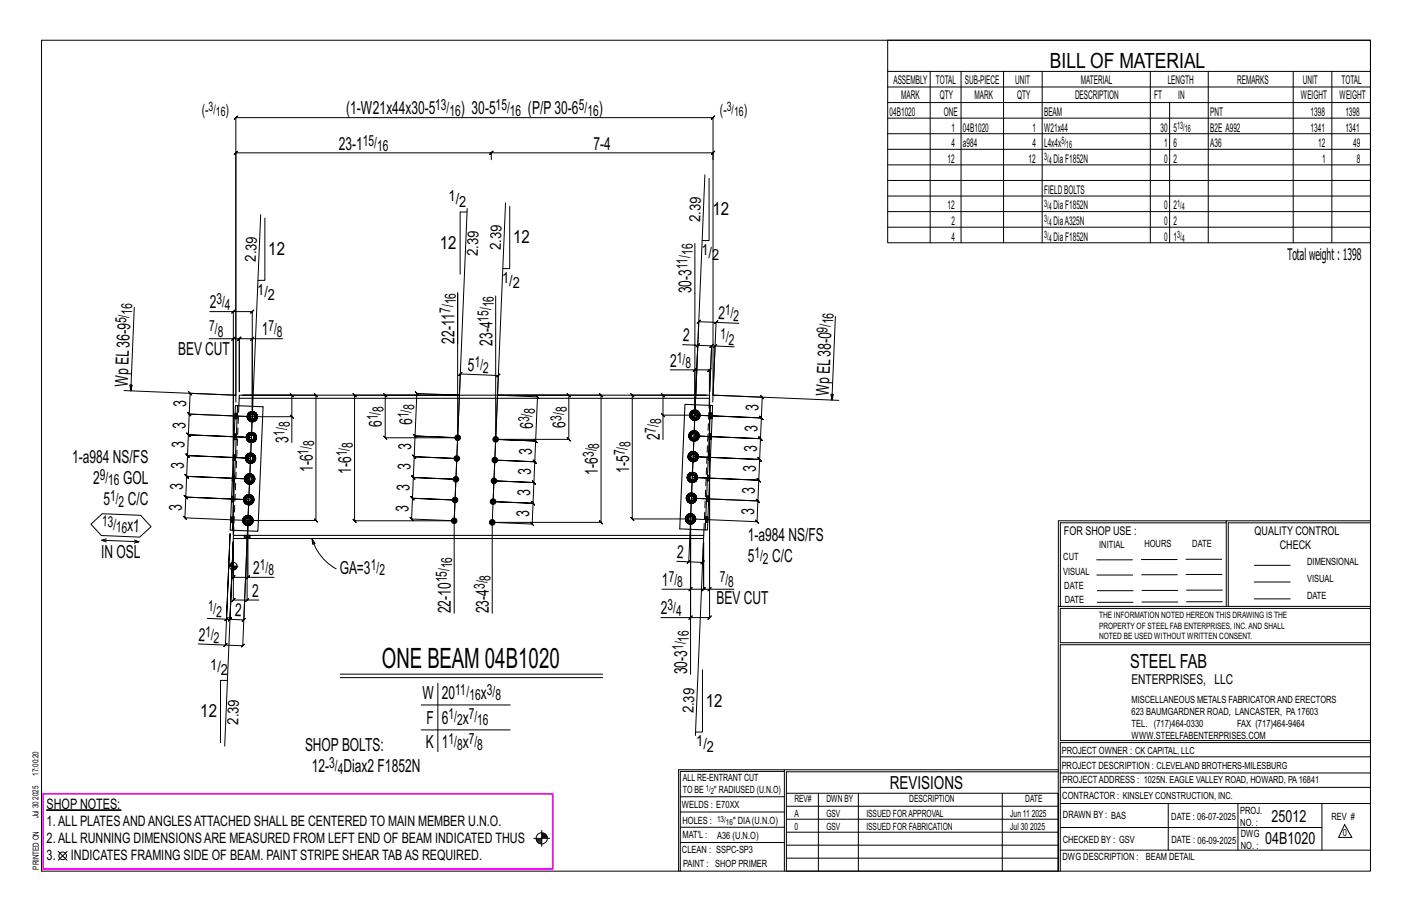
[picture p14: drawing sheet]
<svg xmlns="http://www.w3.org/2000/svg" width="432mm" height="279mm" viewBox="0 0 432 279" stroke-linecap="round" stroke-linejoin="round" font-family="sans-serif">
<defs><g id="words">
<text font-size="8.6" x="116.7" y="204.1">ONE BEAM 04B1020</text>
<text font-size="6.4" x="321.1" y="20.7">BILL OF MATERIAL</text>
<text font-size="5.9" x="345.6" y="204.1">STEEL FAB</text>
<g font-size="5.5">
<text x="105.8" y="35">(1-W21x44x30-5</text>
<text x="140.9" y="35">) 30-5</text>
<text x="161.5" y="35">(P/P30-6</text>
<text x="183.1" y="35">)</text>
<text x="103.6" y="45.7">23-1</text>
<text x="181.5" y="45.7">7-4</text>
<text x="217.9" y="65.8">12</text>
<text x="82.1" y="78">12</text>
<text x="134.5" y="76.1">12</text>
<text x="156.9" y="74.4">12</text>
<text x="211.5" y="89.7" transform="rotate(-90 211.5 89.7)">30-3</text>
<text x="64.1" y="94.3">2</text>
<text x="219.6" y="97.6" transform="rotate(2 219.6 97.6)">2</text>
<text x="80" y="102.6">1</text>
<text x="139" y="105.1" transform="rotate(-90 139 105.1)">22-11</text>
<text x="150.6" y="105.7" transform="rotate(-90 150.6 105.7)">23-4</text>
<text x="208.8" y="104.4" transform="rotate(2 208.8 104.4)">2</text>
<text x="54.5" y="108.5">BEV CUT</text>
<text x="143" y="113.4" transform="rotate(2 143 113.4)">5</text>
<text x="205" y="112.1">2</text>
<text x="39.1" y="118.4" transform="rotate(-88 39.1 118.4)">WpEL36-9</text>
<text x="57" y="124.4" transform="rotate(-88 57 124.4)">3</text>
<text x="231.9" y="125.6" transform="rotate(-88 231.9 125.6)">3</text>
<text x="253.5" y="121.2" transform="rotate(-88 253.5 121.2)">WpEL38-0</text>
<text x="56.7" y="131.1" transform="rotate(-88 56.7 131.1)">3</text>
<text x="116.8" y="130.5" transform="rotate(-90 116.8 130.5)">6</text>
<text x="126.1" y="129.9" transform="rotate(-88 126.1 129.9)">6</text>
<text x="163" y="131.2" transform="rotate(-88 163 131.2)">6</text>
<text x="173" y="130.8" transform="rotate(-90 173 130.8)">6</text>
<text x="231.7" y="131.9" transform="rotate(-88 231.7 131.9)">3</text>
<text x="56.4" y="137.1" transform="rotate(-88 56.4 137.1)">3</text>
<text x="88.3" y="135.3" transform="rotate(-90 88.3 135.3)">3</text>
<text x="125.8" y="137.4" transform="rotate(-88 125.8 137.4)">3</text>
<text x="201.8" y="134.4" transform="rotate(-90 201.8 134.4)">2</text>
<text x="22" y="141.4">1-a984 NS/FS</text>
<text x="56.2" y="143.4" transform="rotate(-88 56.2 143.4)">3</text>
<text x="125.5" y="143.8" transform="rotate(-88 125.5 143.8)">3</text>
<text x="162.6" y="139" transform="rotate(-88 162.6 139)">3</text>
<text x="231.4" y="138.3" transform="rotate(-88 231.4 138.3)">3</text>
<text x="28.4" y="147.9">2</text>
<text x="37.6" y="147.9">GOL</text>
<text x="55.9" y="149.8" transform="rotate(-88 55.9 149.8)">3</text>
<text x="95.6" y="144.3" transform="rotate(-90 95.6 144.3)">1-6</text>
<text x="107.4" y="144.8" transform="rotate(-90 107.4 144.8)">1-6</text>
<text x="162.4" y="145.3" transform="rotate(-88 162.4 145.3)">3</text>
<text x="182.8" y="145.1" transform="rotate(-90 182.8 145.1)">1-6</text>
<text x="192.4" y="144.6" transform="rotate(-90 192.4 144.6)">1-5</text>
<text x="231.2" y="144.2" transform="rotate(-88 231.2 144.2)">3</text>
<text x="31.6" y="154.5">5</text>
<text x="39.1" y="154.5">C/C</text>
<text x="125.2" y="150.1" transform="rotate(-88 125.2 150.1)">3</text>
<text x="162.1" y="151.7" transform="rotate(-88 162.1 151.7)">3</text>
<text x="230.9" y="150.9" transform="rotate(-88 230.9 150.9)">3</text>
<text x="55.6" y="156.1" transform="rotate(-88 55.6 156.1)">3</text>
<text x="125" y="156.5" transform="rotate(-88 125 156.5)">3</text>
<text x="161.8" y="158" transform="rotate(-88 161.8 158)">3</text>
<text x="230.6" y="157.3" transform="rotate(-88 230.6 157.3)">3</text>
<text x="38.9" y="162.5" transform="rotate(2 38.9 162.5)">x1</text>
<text x="228.7" y="165.3">1-a984 NS/FS</text>
<text x="31" y="170.6">IN OSL</text>
<text x="207" y="170.6" transform="rotate(2 207 170.6)">2</text>
<text x="228.7" y="171.9">5</text>
<text x="236.1" y="171.9">C/C</text>
<text x="77.4" y="175.5">2</text>
<text x="103.9" y="175.5">GA=3</text>
<text x="202.4" y="179.1">1</text>
<text x="77.1" y="182.4">2</text>
<text x="219.2" y="184.6">BEV CUT</text>
<text x="71.8" y="188.4" transform="rotate(2 71.8 188.4)">2</text>
<text x="137.9" y="187.5" transform="rotate(-90 137.9 187.5)">22-10</text>
<text x="149.5" y="187.5" transform="rotate(-90 149.5 187.5)">23-4</text>
<text x="202.1" y="187.8">2</text>
<text x="60.7" y="195.9" transform="rotate(2 60.7 195.9)">2</text>
<text x="210.2" y="206.1" transform="rotate(-90 210.2 206.1)">30-3</text>
<text x="129.2" y="213.6">W</text>
<text x="135.1" y="213.6">20</text>
<text x="147" y="213.6">x</text>
<text x="61.2" y="219.3">12</text>
<text x="130.5" y="221.2">F</text>
<text x="135.1" y="221.2">6</text>
<text x="141.5" y="221.2">x</text>
<text x="215.9" y="216">12</text>
<text x="93.3" y="229.6">SHOPBOLTS:</text>
<text x="130.2" y="228.8">K</text>
<text x="135.1" y="228.8">1</text>
<text x="141.5" y="228.8">x</text>
<text x="95.3" y="236.1">12-</text>
<text x="105" y="236.1">Diax2 F1852N</text>
<text x="272.2" y="241.1">REVISIONS</text>
</g>
<g font-size="5.1">
<text x="388.9" y="251.3">25012</text>
<text x="386.9" y="258.1">04B1020</text>
</g>
<text font-size="4.9" x="393.7" y="79.5">Totalweight : 1398</text>
<g font-size="4.7">
<text x="61.7" y="35.1">(-</text>
<text x="69" y="35.1">)</text>
<text x="133.1" y="33.7">13/</text>
<text x="137.4" y="35.4">16</text>
<text x="151.6" y="33.7">15/</text>
<text x="155.9" y="35.4">16</text>
<text x="177" y="33.7">5/</text>
<text x="179.6" y="35.4">16</text>
<text x="220.2" y="35.1">(-</text>
<text x="227.4" y="35.1">)</text>
<text x="111" y="44.5">15/</text>
<text x="115.3" y="46.1">16</text>
<text x="137.2" y="61.5">1/</text>
<text x="140.4" y="63.2">2</text>
<text x="214.1" y="67.8" transform="rotate(-88 214.1 67.8)">2.39</text>
<text x="153.2" y="76.4" transform="rotate(-88 153.2 76.4)">2.39</text>
<text x="211.9" y="77.9" transform="rotate(-90 211.9 77.9)">16</text>
<text x="214.5" y="77.9">1/</text>
<text x="78.3" y="80" transform="rotate(-88 78.3 80)">2.39</text>
<text x="146.1" y="78.3" transform="rotate(-88 146.1 78.3)">2.39</text>
<text x="210.3" y="82.3" transform="rotate(-90 210.3 82.3)">11/</text>
<text x="217.8" y="79.6">2</text>
<text x="153.5" y="86.5">1/</text>
<text x="156.8" y="88.1">2</text>
<text x="66.2" y="93">3/</text>
<text x="68.8" y="94.7">4</text>
<text x="78.7" y="90.1">1/</text>
<text x="81.9" y="91.7">2</text>
<text x="137.7" y="95.7" transform="rotate(-90 137.7 95.7)">7/</text>
<text x="139.4" y="93.1" transform="rotate(-90 139.4 93.1)">16</text>
<text x="151" y="94" transform="rotate(-90 151 94)">16</text>
<text x="38.6" y="98.9" transform="rotate(-88 38.6 98.9)">5/</text>
<text x="40.4" y="96.3" transform="rotate(-88 40.4 96.3)">16</text>
<text x="64" y="101.3">7/</text>
<text x="82.1" y="101.3">7/</text>
<text x="149.3" y="98.3" transform="rotate(-90 149.3 98.3)">15/</text>
<text x="221.7" y="96.4" transform="rotate(2 221.7 96.4)">1/</text>
<text x="224.2" y="98.2" transform="rotate(2 224.2 98.2)">2</text>
<text x="253" y="101.7" transform="rotate(-88 253 101.7)">9/</text>
<text x="254.8" y="99.2" transform="rotate(-88 254.8 99.2)">16</text>
<text x="66.6" y="103">8</text>
<text x="84.7" y="103">8</text>
<text x="220.3" y="103.6" transform="rotate(2 220.3 103.6)">1/</text>
<text x="222.8" y="105.4" transform="rotate(2 222.8 105.4)">2</text>
<text x="145.1" y="112.3" transform="rotate(2 145.1 112.3)">1/</text>
<text x="207" y="110.8">1/</text>
<text x="209.6" y="112.5">8</text>
<text x="147.6" y="114" transform="rotate(2 147.6 114)">2</text>
<text x="117.2" y="125.9" transform="rotate(-90 117.2 125.9)">8</text>
<text x="126.7" y="125.3" transform="rotate(-88 126.7 125.3)">8</text>
<text x="88.7" y="130.6" transform="rotate(-90 88.7 130.6)">8</text>
<text x="115.6" y="128.5" transform="rotate(-90 115.6 128.5)">1/</text>
<text x="124.9" y="127.8" transform="rotate(-88 124.9 127.8)">1/</text>
<text x="161.8" y="129.1" transform="rotate(-88 161.8 129.1)">3/</text>
<text x="163.6" y="126.6" transform="rotate(-88 163.6 126.6)">8</text>
<text x="171.7" y="128.7" transform="rotate(-90 171.7 128.7)">3/</text>
<text x="173.4" y="126.1" transform="rotate(-90 173.4 126.1)">8</text>
<text x="202.2" y="129.7" transform="rotate(-90 202.2 129.7)">8</text>
<text x="87" y="133.2" transform="rotate(-90 87 133.2)">1/</text>
<text x="96" y="136.3" transform="rotate(-90 96 136.3)">8</text>
<text x="107.9" y="136.9" transform="rotate(-90 107.9 136.9)">8</text>
<text x="183.2" y="137.1" transform="rotate(-90 183.2 137.1)">8</text>
<text x="192.8" y="136.6" transform="rotate(-90 192.8 136.6)">8</text>
<text x="200.5" y="132.3" transform="rotate(-90 200.5 132.3)">7/</text>
<text x="94.4" y="139" transform="rotate(-90 94.4 139)">1/</text>
<text x="106.2" y="139.5" transform="rotate(-90 106.2 139.5)">1/</text>
<text x="181.6" y="139.8" transform="rotate(-90 181.6 139.8)">3/</text>
<text x="191.1" y="139.2" transform="rotate(-90 191.1 139.2)">7/</text>
<text x="30.5" y="146.7">9/</text>
<text x="33.1" y="148.3">16</text>
<text x="33.7" y="153.2">1/</text>
<text x="36.3" y="154.9">2</text>
<text x="31.1" y="160.9" transform="rotate(2 31.1 160.9)">13/</text>
<text x="35.4" y="162.7" transform="rotate(2 35.4 162.7)">16</text>
<text x="138.3" y="173.7" transform="rotate(-90 138.3 173.7)">16</text>
<text x="230.7" y="170.6">1/</text>
<text x="233.3" y="172.3">2</text>
<text x="79.5" y="174.3">1/</text>
<text x="82.1" y="175.9">8</text>
<text x="113.4" y="174.3">1/</text>
<text x="116" y="175.9">2</text>
<text x="136.7" y="178.1" transform="rotate(-90 136.7 178.1)">15/</text>
<text x="149.9" y="177.5" transform="rotate(-90 149.9 177.5)">8</text>
<text x="204.5" y="177.9">7/</text>
<text x="207.1" y="179.5">8</text>
<text x="220.1" y="177.9">7/</text>
<text x="222.7" y="179.5">8</text>
<text x="148.3" y="180.1" transform="rotate(-90 148.3 180.1)">3/</text>
<text x="63.5" y="186.8" transform="rotate(2 63.5 186.8)">1/</text>
<text x="66.1" y="188.6" transform="rotate(2 66.1 188.6)">2</text>
<text x="204.2" y="186.6">3/</text>
<text x="206.8" y="188.2">4</text>
<text x="62.8" y="194.7" transform="rotate(2 62.8 194.7)">1/</text>
<text x="65.3" y="196.5" transform="rotate(2 65.3 196.5)">2</text>
<text x="210.6" y="196.1" transform="rotate(-90 210.6 196.1)">16</text>
<text x="208.9" y="198.8" transform="rotate(-90 208.9 198.8)">1/</text>
<text x="64.3" y="204.7">1/</text>
<text x="67.6" y="206.4">2</text>
<text x="139.2" y="212.3">11/</text>
<text x="143.5" y="214">16</text>
<text x="148.9" y="212.3">3/</text>
<text x="151.5" y="214">8</text>
<text x="72.8" y="221.5" transform="rotate(-88 72.8 221.5)">2.39</text>
<text x="137.1" y="219.9">1/</text>
<text x="139.8" y="221.6">2</text>
<text x="143.3" y="219.9">7/</text>
<text x="146" y="221.6">16</text>
<text x="212.1" y="218" transform="rotate(-88 212.1 218)">2.39</text>
<text x="137.1" y="227.6">1/</text>
<text x="143.3" y="227.6">7/</text>
<text x="139.8" y="229.2">8</text>
<text x="146" y="229.2">8</text>
<text x="212.9" y="228.1">1/</text>
<text x="216.2" y="229.8">2</text>
<text x="100.7" y="234.8">3/</text>
<text x="103.3" y="236.5">4</text>
</g>
<g font-size="4.4">
<text x="14.3" y="247.3">SHOP NOTES:</text>
<text x="14.3" y="257.8">2.ALL RUNNING DIMENSIONSARE MEASURED FROM LEFT END OF BEAM INDICATED THUS</text>
<text x="14.3" y="252.6">1.ALL PLATESANDANGLESATTACHED SHALL BE CENTERED TO MAIN MEMBER U.N.O.</text>
<text x="14.3" y="263">3.</text>
<text x="21.7" y="263">INDICATES FRAMING SIDE OF BEAM. PAINT STRIPE SHEAR TABAS REQUIRED.</text>
</g>
<text font-size="4.2" x="346" y="209.1">ENTERPRISES, LLC</text>
<g font-size="4">
<text x="63.8" y="34.1">3/</text>
<text x="66" y="35.5">16</text>
<text x="222.3" y="34.1">3/</text>
<text x="224.5" y="35.5">16</text>
</g>
<g font-size="3.7">
<text x="273.2" y="25.6">ASSEMBLY</text>
<text x="286.2" y="25.6">TOTAL</text>
<text x="295.1" y="25.6">SUB-PIECE</text>
<text x="310.4" y="25.6">UNIT</text>
<text x="330.5" y="25.6">MATERIAL</text>
<text x="357.1" y="25.6">LENGTH</text>
<text x="378.3" y="25.6">REMARKS</text>
<text x="398.4" y="25.6">UNIT</text>
<text x="410.2" y="25.6">TOTAL</text>
<text x="272.1" y="35.5">04B1020</text>
<text x="275.6" y="30.4">MARK</text>
<text x="287.4" y="30.4">QTY</text>
<text x="288.6" y="35.5">ONE</text>
<text x="298" y="30.4">MARK</text>
<text x="311" y="30.4">QTY</text>
<text x="319.3" y="35.5">BEAM</text>
<text x="328.7" y="30.4">DESCRIPTION</text>
<text x="353" y="30.4">FT</text>
<text x="360.3" y="30.4">IN</text>
<text x="370.1" y="35.5">PNT</text>
<text x="397.8" y="30.4">WEIGHT</text>
<text x="400.8" y="35.5">1398</text>
<text x="409.6" y="30.4">WEIGHT</text>
<text x="411.4" y="35.5">1398</text>
<text x="290.9" y="40.2">1</text>
<text x="294.5" y="40.2">04B1020</text>
<text x="315.8" y="40.2">1</text>
<text x="319.3" y="40.2">W21x44</text>
<text x="354.9" y="40.2">30</text>
<text x="358.9" y="40.2">5</text>
<text x="370.1" y="40.2">B2E A992</text>
<text x="400.8" y="40.2">1341</text>
<text x="411.4" y="40.2">1341</text>
<text x="290.9" y="45">4</text>
<text x="294.5" y="45">a984</text>
<text x="315.8" y="45">4</text>
<text x="319.3" y="45">L4x4x</text>
<text x="356" y="45">1</text>
<text x="358.9" y="45">6</text>
<text x="370.1" y="45">A36</text>
<text x="403.2" y="45">12</text>
<text x="413.8" y="45">49</text>
<text x="289.8" y="49.7">12</text>
<text x="314.6" y="49.7">12</text>
<text x="322.2" y="49.7">DiaF1852N</text>
<text x="356" y="49.7">0</text>
<text x="358.9" y="49.7">2</text>
<text x="404.3" y="49.7">1</text>
<text x="415" y="49.7">8</text>
<text x="319.3" y="59.3">FIELDBOLTS</text>
<text x="289.8" y="64">12</text>
<text x="322.2" y="64">DiaF1852N</text>
<text x="356" y="64">0</text>
<text x="358.9" y="64">2</text>
<text x="290.9" y="68.8">2</text>
<text x="322.2" y="68.8">DiaA325N</text>
<text x="356" y="68.8">0</text>
<text x="358.9" y="68.8">2</text>
<text x="290.9" y="73.6">4</text>
<text x="322.2" y="73.6">DiaF1852N</text>
<text x="356" y="73.6">0</text>
<text x="358.9" y="73.6">1</text>
<text x="325.3" y="163.4">FOR SHOP USE :</text>
<text x="383.7" y="163.4">QUALITY CONTROL</text>
<text x="391.4" y="167.8">CHECK</text>
</g>
<g font-size="3.1">
<text x="360" y="39.4">13/</text>
<text x="362.3" y="40.5">16</text>
<text x="324.6" y="44.1">5/</text>
<text x="326" y="45.3">16</text>
<text x="319.3" y="48.9">3/</text>
<text x="320.7" y="50">4</text>
<text x="319.3" y="63.2">3/</text>
<text x="320.7" y="64.3">4</text>
<text x="360" y="63.2">1/</text>
<text x="361.4" y="64.3">4</text>
<text x="319.3" y="68">3/</text>
<text x="320.7" y="69.1">4</text>
<text x="319.3" y="72.7">3/</text>
<text x="320.7" y="73.8">4</text>
<text x="360" y="72.7">3/</text>
<text x="361.4" y="73.8">4</text>
<text x="336.2" y="167.4">INITIAL</text>
<text x="350" y="167.1">HOURS</text>
<text x="364.6" y="167.2">DATE</text>
<text x="325.2" y="171.3">CUT</text>
<text x="399.8" y="172.8">DIMENSIONAL</text>
<text x="325.1" y="175.8">VISUAL</text>
<text x="399.8" y="177.9">VISUAL</text>
<text x="325.5" y="180">DATE</text>
<text x="325.7" y="184.4">DATE</text>
<text x="399.8" y="183.1">DATE</text>
<text x="346" y="215">MISCELLANEOUS METALS FABRICATORAND ERECTORS</text>
<text x="346" y="218.6">623 BAUMGARDNER ROAD, LANCASTER, PA17603</text>
<text x="346" y="225.8">WWW.STEELFABENTERPRISES.COM</text>
<text x="346" y="222.2">TEL. (717)464-0330</text>
<text x="378.3" y="222.2">FAX (717)464-9464</text>
<text x="324.7" y="230.5">PROJECT OWNER : CK CAPITAL, LLC</text>
<text x="208.8" y="238.8">ALL RE-ENTRANT CUT</text>
<text x="324.7" y="235.1">PROJECT DESCRIPTION : CLEVELAND BROTHERS-MILESBURG</text>
<text x="324.9" y="239.5">PROJECTADDRESS : 1025N. EAGLE VALLEY ROAD, HOWARD, PA16841</text>
<text x="208.8" y="242.5">TO BE</text>
<text x="218.4" y="242.5">&quot; RADIUSED (U.N.O)</text>
<text x="242.9" y="245.3">REV#</text>
<text x="252.7" y="245.3">DWN BY</text>
<text x="278.1" y="245.3">DESCRIPTION</text>
<text x="313.5" y="245.3">DATE</text>
<text x="324.9" y="244.2">CONTRACTOR : KINSLEY CONSTRUCTION, INC.</text>
<text x="208.5" y="247">WELDS : E70XX</text>
<text x="208.7" y="251.7">HOLES :</text>
<text x="224.2" y="251.8">&quot; DIA(U.N.O)</text>
<text x="242.9" y="249.9">A</text>
<text x="252.7" y="249.9">GSV</text>
<text x="264.9" y="249.9">ISSUED FORAPPROVAL</text>
<text x="309" y="249.9">Jun 11</text>
<text x="315.5" y="249.9">2025</text>
<text x="325.1" y="250">DRAWN BY : BAS</text>
<text x="358.2" y="250.5">DATE : 06-07-2025</text>
<text x="379.3" y="248.9">PROJ.</text>
<text x="407.2" y="250.5">REV #</text>
<text x="208.7" y="256.3">MAT'L :</text>
<text x="219.3" y="256.4">A36 (U.N.O)</text>
<text x="242.9" y="253.8">0</text>
<text x="252.7" y="253.8">GSV</text>
<text x="264.9" y="253.8">ISSUED FOR FABRICATION</text>
<text x="309" y="253.8">Jul 30</text>
<text x="315" y="253.8">2025</text>
<text x="325" y="257.6">CHECKED BY : GSV</text>
<text x="358.3" y="257.7">DATE : 06-09-2025</text>
<text x="379.3" y="252.5">NO. :</text>
<text x="379.5" y="255.9">DWG</text>
<text x="410.6" y="255.5">0</text>
<text x="208.6" y="260.7">CLEAN : SSPC-SP3</text>
<text x="324.9" y="262.9">DWG DESCRIPTION :</text>
<text x="350.4" y="263">BEAM DETAIL</text>
<text x="379.5" y="259.5">NO. :</text>
<text x="208.9" y="265">PAINT : SHOP PRIMER</text>
</g>
<g font-size="2.7">
<text x="336.1" y="189">THE INFORMATION NOTED HEREON THIS DRAWING IS THE</text>
<text x="336.1" y="195.4">NOTED BE USED WITHOUT WRITTEN CONSENT.</text>
<text x="336.1" y="192.2">PROPERTY OF STEEL FAB ENTERPRISES, INC.AND SHALL</text>
</g>
<g font-size="2.6">
<text x="215.9" y="241.8">1/</text>
<text x="217.4" y="242.7">2</text>
<text x="219.3" y="251.1">13/</text>
<text x="222" y="252.1">16</text>
</g>
<g font-size="2.5">
<text x="11.7" y="237.1" transform="rotate(-90 11.7 237.1)">17:00:20</text>
<text x="11.8" y="244.4" transform="rotate(-90 11.8 244.4)">2025</text>
<text x="11.8" y="250.1" transform="rotate(-90 11.8 250.1)">Jul 30</text>
<text x="11.9" y="265.8" transform="rotate(-90 11.9 265.8)">PRINTED ON</text>
</g>
</g></defs>
<g fill="#000" stroke="#000" stroke-width=".31">
<path d="M14.3 247.6h22.7v.1h-22.7z"/>
<circle cx="140" cy="133.8" r=".86"/>
<circle cx="151.6" cy="134.3" r=".86"/>
<circle cx="138.9" cy="159.2" r=".86"/>
<circle cx="139.2" cy="152.9" r=".86"/>
<circle cx="139.4" cy="146.5" r=".86"/>
<circle cx="139.7" cy="140.2" r=".86"/>
<circle cx="150.5" cy="159.7" r=".86"/>
<circle cx="150.8" cy="153.3" r=".86"/>
<circle cx="151.1" cy="147" r=".86"/>
<circle cx="151.3" cy="140.7" r=".86"/>
</g>
<g fill="none" stroke="#000" stroke-width=".31">
<path d="M12.7 12.3h406.4v254h-406.4zM271.5 12.3h147.6v61.9h-147.6zM271.5 21.8h147.6M271.5 26.6h147.6M271.5 31.4h147.6M271.5 36.1h147.6M284.5 21.8v52.4M293.9 21.8v52.4M306.9 21.8v52.4M318.7 21.8v52.4M351.8 21.8v52.4M357.7 31.4v42.8"/>
<path d="M369.5 21.8v52.4M395.5 21.8v52.4M407.3 21.8v52.4M150.2 48.8v-2.1l.5-.5-1 1 .5-.5h-78.1l.5-.5-1 1 .5-.5v76.2M150.2 46.7h67.9l-.5 .5 1-1-.5 .5v2.1M150.7 46.2l-1 1zM215.6 53.4l-4.4 105.2 20.3 .9 .5 .5-1-1 .5 .5 .3-6.4 .5 .6-1-1.1 .5 .5-20.4-.8 20.4 .8 .5 .6-1-1.1 .5 .5 .2-6.3 .5 .5-.9-1 .4 .5-20.3-.9 20.3 .9 .5 .5-.9-1 .4 .5 .3-6.4 .5 .6-1-1.1 .5 .5-20.3-.8 20.3 .8 .5 .6-1-1.1 .5 .5 .3-6.3 .4 .5-.9-1 .5 .5-20.4-.8 20.4 .8 .4 .5-.9-1 .5 .5 .2-6.3 .5 .5-.9-1.1 .4 .6-20.3-.9 20.3 .9 .5 .5-.9-1.1 .4 .6 .3-6.4 .5 .5-1-1 .5 .5-15-.6M216.8 54.5v19h-2.1M271.5 40.9h147.6M271.5 45.6h147.6M271.5 50.4h147.6M271.5 55.2h147.6"/>
<path d="M271.5 59.9h147.6M79.7 65.6l-3.9 93.5M81 66.7v19h-2.1M142.8 64.8h-2.1v19M142.9 63.7l-4 95.5M154.6 62l-3.8 91.3M155.9 63.1v19h-2.1M212.5 74.4v52.5l.9-21.3-4.7-.2M271.5 64.7h147.6M271.5 69.5h147.6M41.1 93.9l-1.1 25.6-.3-1.8h.7l-.4 1.8M64.1 95.3h7.3v68.3v-60.1h-7.4"/>
<path d="M70.9 95.8l1-1zM71.4 95.3h5.7l-.5 .5 1-1-.5 .5v32.1l-19.2-.8-.5-.5 .9 1-.4-.5-.3 6.3-.5-.5 1 1-.5-.5 19.3 .8-19.3-.8-.5-.5 1 1-.5-.5-.3 6.4-.4-.6 .9 1.1-.5-.5 19.3 .8-19.3-.8-.4-.6 .9 1.1-.5-.5-.2 6.3-.5-.5 1 1-.5-.5 19.3 .8-19.3-.8-.5-.5 1 1-.5-.5-.3 6.4-.5-.6 1 1.1-.5-.5 19.3 .8-19.3-.8-.5-.6 1 1.1-.5-.5-.3 6.3-.4-.5 .9 1-.5-.5 19.3 .8M151.6 90.5v43.8h22.3l.5 .5-1-1 .5 .5v-13.5l.5 .5-1-1 .5 .5h-21.8l12.3 .5-.5-.5 .9 1-.4-.5-.6 13.5-.5-.5 1 1-.5-.5-12.2-.5 12.2 .5-.5-.5 1 1-.5-.5-.3 6.4-.4-.6 .9 1.1-.5-.5-12.2-.5 12.2 .5-.4-.6 .9 1.1-.5-.5-.2 6.3-.5-.5 1 1-.5-.5-12.2-.5 12.2 .5-.5-.5 1 1-.5-.5-.3 6.3-.5-.5 1 1.1-.5-.6-12.2-.5 12.2 .5-.5-.5 1 1.1-.5-.6-.3 6.4-.4-.5 .9 1-.5-.5-12.2-.5v27.8M218.5 99l1-.9zM219 98.6l-5.3-.3 .5-.4-1 .9 .5-.5-2.5 60.3v21.5h-8.8M225.9 98.8l-6.9-.2-.9 22.2M255.5 96.8l-1.1 25.5-.3-1.8 .8 .1-.5 1.7M37.9 119.4l34.2 1.4M71.4 103.5h1.8l-.5 .5 1-1-.5 .5v16.2v-16.2l-.5 .5 1-1-.5 .5h3.9M71.9 103l-1 1zM77.6 103l-1 1zM86.4 103.5h-9.3v23.9l-2.9 70 .5-.5-1 1 .5-.5-5.3-.2"/>
<path d="M140 105.1v-15.5v44.2h-22.2l.5 .5-1-1 .5 .5v-13l.5 .5-1-1 .5 .5h22.7l-13-.5-.5-.6 1 1.1-.5-.5-.6 13-.4-.5 .9 1-.5-.5 13.1 .5-13.1-.5-.4-.5 .9 1-.5-.5-.2 6.3-.5-.5 .9 1-.4-.5 13 .6-13-.6-.5-.5 .9 1-.4-.5-.3 6.4-.5-.6 1 1.1-.5-.5 13 .5-13-.5-.5-.6 1 1.1-.5-.5-.3 6.3-.4-.5 .9 1-.5-.5 13.1 .6-13.1-.6-.4-.5 .9 1-.5-.5-.2 6.4-.5-.6 1 1.1-.5-.5 13 .5v28.3M205 113.1h7.5v13.8h-9.8v7.5M212.5 113.1h4.4l-.5 .5 1-1-.5 .5v7.6M212.9 106l1-.9zM213 112.6l-1 1zM213.4 105.6l4.2 .1-.5 .5 1-1-.5 .5-.6 14 .6-14-.5 .5 1-1-.5 .5 1.1 .1M218.2 106.2l1-.9zM224.5 106l-5.8-.2-.7 17.1M72.1 120.8l-14-.6-.4-.5 .9 1-.5-.5-.2 6.4-.5-.5 .9 1-.4-.5 19.2 .8h12.1v7.9M72.1 120.8v-84.8l-.5 .5 1-1-.5 .5h146l-.5 .5 1-1-.5 .5v84.8M75.2 139.5l.5 .2-.1 .4M75.4 133.7h.5"/>
<path d="M75.5 133.1l.4 .2v.4M75.6 127.4h.5M75.7 139.7l.2-.4-.4-.3a1.52 1.52 0 0 0 0 2.1l.4-.3-.2-.3M75.7 126.8l.5 .2-.1 .4M75.8 134.8l.5 .3M75.9 133.7v.4l-.4 .2M75.9 133.3l.3-.3-.4-.3a1.52 1.52 0 0 0 0 2.1l.4-.3-.3-.4M76 138.7l-.5 .3M76.1 128.5l.5 .3M76.1 127.4l.1 .4-.5 .2M76.2 134.5l.3 .2-.2 .4 .6 .1M76.2 127l.2-.3-.3-.4a1.52 1.52 0 0 0 0 2.2l.3-.4-.2-.3"/>
<path d="M76.3 132.3l-.5 .4M76.4 128.1l.3 .2-.1 .5 .5 .1M76.5 134.7l.4 .1v.4l.6-.1M76.6 126l-.5 .3M76.6 138.6l-.6 .1 .2 .4-.3 .2M76.6 139l.4 .1 .2-.4 .5 .3-.4 .3M76.7 128.3l.4 .1v.5l.6-.1M76.9 132.2l-.6 .1 .2 .5-.3 .2M76.9 132.7l.4 .1 .2-.5 .5 .4-.4 .3M77 139.1l.3 .2 .3 .8h.5l-.1 .6M77.1 125.9l-.5 .1 .1 .4-.3 .3M77.1 126.4h.4l.2-.4 .5 .3-.3 .4"/>
<path d="M77.2 138.7l-.6-.1v.4l-.4 .1M77.3 132.8l.3 .2 .3 .7h.5l-.1 .6M77.5 132.3l-.6-.1v.5l-.4 .1M77.5 126.4l.4 .3 .3 .7h.5l-.1 .6M77.6 134.5l.4 .3-.5 .3-.2-.4-.4 .1M77.7 139l.3 .5-.4 .2M77.7 126l-.6-.1v.5h-.4M77.8 134.1l.5 .2-.3 .5M77.9 128.1l.3 .4-.5 .3-.2-.5-.4 .1M77.9 133.7l-.3 .8-.3 .2M78 132.7l.3 .4-.5 .2M78 139.5l.1 .6"/>
<path d="M78.1 127.8l.5 .2-.4 .5M78.2 127.4l-.3 .7-.4 .2M78.2 126.3l.4 .5-.5 .2M78.3 133.1l.1 .6M78.6 126.8l.1 .6M88.7 126.9l1 1zM89.2 127.4v-6.6l.5 .5-1-1 .5 .5h-15h22.4l-.5-.5 1 1-.5-.5v38.3l-.5-.5 1 1-.5-.5h-20.8M140.5 120.8h-32.1l-.5-.5 1 1-.5-.5v38.4l-.5-.5 1 1-.5-.5h30.5l1.9-44.9-.6 .5 1.1-1-.5 .5 11.6 .5-.5 .5 1-1-.5 .5-1.9 44.9h33.3l.5 .5-1-1 .5 .5v-38.9l.5 .5-1-1 .5 .5h-31.7M202.2 126.4l1 1zM202.7 126.9v-6.1l.5 .5-1-1 .5 .5h13.2h-22.6l-.5-.5 1 1-.5-.5v37.8l-.5-.5 1 1-.5-.5h17.9v47.5M210.5 139.6h.4M210.6 139l.4 .2-.1 .4"/>
<path d="M210.7 133.3h.5M210.8 132.7l.5 .2-.1 .4M210.9 139.6l.1 .4-.4 .2M211 126.9h.5M211 139.2l.2-.3-.3-.4a1.52 1.52 0 0 0 0 2.2l.3-.4-.2-.3M211.1 126.3l.5 .2-.1 .4M211.2 134.3l.5 .4M211.2 133.3l.1 .4-.5 .1M211.3 132.9l.2-.4-.3-.3a1.52 1.52 0 0 0 0 2.1l.3-.3-.2-.3M211.4 138.2l-.5 .3M211.4 128l.5 .3M211.5 126.9l.1 .4-.5 .2"/>
<path d="M211.5 134l.3 .2-.1 .5 .5 .1M211.6 126.5l.2-.3-.4-.4a1.52 1.52 0 0 0 0 2.2l.4-.4-.2-.3M211.7 131.8l-.5 .4M211.8 127.6l.3 .3-.2 .4 .6 .1M211.8 134.2l.4 .1v.5l.6-.1M211.9 125.5l-.5 .3M212 138.1l-.6 .1 .2 .5-.4 .2M212 138.6l.4 .1 .2-.5 .4 .3-.3 .4M212.1 127.9h.4v.5l.6-.1M212.2 131.7l-.5 .1 .1 .5-.3 .2M212.2 132.2l.4 .1 .2-.5 .5 .4-.3 .3M212.4 138.7l.3 .2 .3 .7h.5l-.1 .6"/>
<path d="M212.5 125.4l-.6 .1 .2 .5-.3 .2M212.5 125.9l.4 .1 .2-.5 .5 .3-.4 .4M212.6 138.2l-.6-.1v.5l-.4 .1M212.6 132.3l.4 .2 .3 .8h.5l-.2 .5M212.8 131.8l-.6-.1v.5l-.4 .1M212.9 126l.3 .2 .3 .7h.5l-.1 .6M212.9 140l.5 .2-.4 .5M213 134l.3 .3-.5 .4-.2-.5-.4 .1M213 139.6l-.3 .7-.3 .2M213 138.5l.4 .5-.5 .2M213.1 125.5l-.6-.1v.5l-.4 .1M213.2 133.7l.4 .1-.3 .5"/>
<path d="M213.2 127.6l.4 .4-.5 .3-.2-.4h-.4M213.3 133.3l-.3 .7-.4 .2M213.3 132.2l.3 .5-.4 .2M213.4 139l.1 .6M213.4 127.3l.5 .2-.3 .5M213.5 126.9l-.3 .7-.3 .3M213.6 125.8l.3 .5-.5 .2M213.6 132.7l.2 .6M213.9 126.3l.1 .6M218.1 120.8l38.4 1.6M74.3 159.1h.5M74.4 158.5l.5 .2-.1 .4"/>
<path d="M74.6 152.8h.5M74.7 152.2l.4 .2v.4M74.8 159.1l.1 .4-.5 .2M74.8 146.4h.5M74.9 158.7l.2-.3-.4-.4a1.52 1.52 0 0 0 0 2.2l.4-.4-.2-.3M74.9 145.8l.5 .2-.1 .4M75 153.8l.5 .4M75.1 152.8v.4l-.4 .1M75.1 140.1h.5M75.1 159.8l.3 .2-.2 .5 .6 .1M75.1 152.4l.3-.4-.4-.3a1.52 1.52 0 0 0 0 2.1l.4-.3-.3-.3M75.2 157.7l-.5 .3"/>
<path d="M75.3 147.5l.5 .3M75.3 146.4l.1 .4-.5 .2M75.4 153.5l.3 .2-.2 .5 .6 .1M75.4 146l.2-.3-.3-.4a1.52 1.52 0 0 0 0 2.2l.3-.4-.2-.3M75.5 151.4l-.5 .3M75.5 141.1l.5 .4M75.6 140.1l.1 .4-.5 .2M75.6 147.1l.4 .3-.2 .4 .6 .1M75.7 153.7l.4 .1v.5l.6-.1M75.8 145l-.5 .3M75.8 157.6l-.6 .1 .2 .5-.3 .2M75.8 158.1l.4 .1 .2-.5 .5 .3-.3 .4"/>
<path d="M75.9 140.8l.3 .2-.2 .5 .6 .1M76 147.4h.4v.5l.5-.1M76.1 151.2l-.6 .2 .2 .4-.3 .2M76.1 151.7l.4 .1 .2-.4 .5 .3-.4 .3M76.2 141l.4 .1v.5l.6-.1M76.2 158.2l.4 .2 .2 .7h.5l-.1 .6M76.4 144.9l-.6 .1 .2 .5-.4 .2M76.4 145.4l.3 .1 .2-.5 .5 .3-.3 .4M76.4 157.7l-.6-.1v.5l-.4 .1M76.5 151.8l.3 .2 .3 .8h.5l-.1 .5M76.6 159.8l.3 .4-.5 .3-.2-.5-.4 .1M76.7 151.4l-.6-.2v.5l-.4 .1"/>
<path d="M76.7 145.5l.4 .2 .3 .7h.5l-.1 .6M76.8 159.5l.4 .2-.3 .5M76.8 153.5l.4 .3-.5 .4-.2-.5-.4 .1M76.8 159.1l-.2 .7-.4 .2M76.9 158l.3 .5-.4 .2M76.9 145l-.5-.1v.5l-.4 .1M77 153.2l.5 .1-.3 .5M77.1 147.1l.3 .4-.5 .3-.2-.4h-.3M77.1 152.8l-.3 .7-.3 .2M77.2 151.7l.3 .5-.5 .2M77.2 158.5l.1 .6M77.3 146.8l.5 .2-.4 .5"/>
<path d="M77.3 140.8l.4 .3-.5 .4-.2-.5-.4 .1M77.4 146.4l-.3 .7-.4 .3M77.4 145.3l.4 .5-.5 .2M77.5 152.2l.1 .6M77.6 140.5l.4 .2-.3 .4M77.6 140.1l-.3 .7-.3 .2M77.8 145.8l.1 .6M209.7 158.6h.5M209.8 158.1l.4 .1v.4M209.9 152.3h.5M210 151.7l.5 .2-.1 .4M210.1 159.7l.5 .3"/>
<path d="M210.2 158.6v.4l-.4 .2M210.2 145.9h.5M210.2 158.2l.3-.3-.4-.3a1.52 1.52 0 0 0 0 2.1l.4-.3-.3-.4M210.3 145.4l.5 .1-.1 .4M210.4 153.4l.5 .3M210.4 152.3l.1 .4-.5 .2M210.5 159.4l.3 .2-.2 .4 .6 .2M210.5 151.9l.2-.3-.3-.4a1.52 1.52 0 0 0 0 2.2l.3-.4-.2-.3M210.6 157.2l-.5 .4M210.6 147l.5 .3M210.7 145.9l.1 .4-.5 .2M210.7 153l.3 .2-.1 .5 .5 .1"/>
<path d="M210.8 145.5l.2-.3-.4-.3a1.52 1.52 0 0 0 0 2.1l.4-.3-.2-.4M210.8 159.6l.4 .1v.5l.6-.2M210.9 150.9l-.5 .3M210.9 140.7l.5 .3M211 146.7l.3 .2-.2 .4 .6 .2M211 153.2l.4 .1v.5l.6-.1M211.1 144.5l-.5 .4M211.2 157.1l-.6 .1 .2 .5-.3 .2M211.2 157.6l.4 .1 .2-.5 .5 .4-.4 .3M211.2 140.3l.4 .2-.2 .5 .6 .1M211.3 146.9l.4 .1v.5l.6-.2M211.4 150.8l-.5 .1 .1 .4-.3 .3"/>
<path d="M211.4 151.3h.4l.2-.4 .5 .3-.3 .4M211.6 140.5l.4 .1v.5l.6-.1M211.6 157.7l.3 .2 .3 .7h.5l-.1 .6M211.7 144.4l-.6 .1 .2 .5-.3 .2M211.7 144.9l.4 .1 .2-.5 .5 .4-.4 .3M211.8 157.2l-.6-.1v.5l-.4 .1M211.8 151.3l.4 .3 .3 .7h.5l-.2 .6M211.9 159.4l.4 .3-.5 .3-.2-.4-.4 .1M212 150.9l-.6-.1v.5h-.4M212.1 145l.3 .2 .3 .7h.5l-.1 .6M212.1 159l.5 .2-.3 .5M212.2 153l.3 .4-.5 .3-.2-.5-.4 .1"/>
<path d="M212.2 158.6l-.3 .8-.3 .2M212.3 157.6l.3 .5-.5 .1M212.3 144.5l-.6-.1v.5l-.4 .1M212.4 152.7l.4 .2-.3 .5M212.4 146.7l.4 .3-.5 .3-.2-.4-.4 .1M212.5 152.3l-.3 .7-.4 .2M212.5 151.2l.3 .5-.4 .2M212.6 158.1l.1 .5M212.7 146.3l.4 .2-.3 .5M212.7 140.3l.3 .4-.4 .3-.2-.5-.4 .1M212.7 145.9l-.3 .8-.3 .2M212.8 144.9l.3 .5-.4 .1"/>
<path d="M212.8 151.7l.2 .6M213.1 145.4l.1 .5M375 159.8h-50.7v25.6M375 159.2h-51.3l-.1 107.1M419.1 159.2h-44.1v26.2M419.1 159.8h-43.5v25.6M27.8 160.2l3.5-3.2 11.7 .5 3.2 3.5-3.5 3.2-11.7-.5zM31.1 165.1l11.4 .5-1.4 .4M32.5 164.7l-1.4 .4 1.4 .6M41.1 165.1l1.4 .5M70 173.1h2.8M70.3 172.6v.5"/>
<path d="M70.5 172.3v.8M70.7 172.1v1M70.9 172v1.1M71.1 171.9v1.2M71.4 165.7v10.8l-.5 .5 1-1-.5 .5h4.4M71.4 165.7v17.7l-.5 .5 1-1-.5 .5h4.2M71.4 165.7v8.8M71.4 164.6l-2.7 63.5M71.6 173.1v1.1M71.8 173.1v1.1M72 173.1v1M72.2 173.1v.8"/>
<path d="M72.4 173.1v.5M74.7 160.2l.5 .3M75.4 160l.4 .1v.5l.6-.1M75.6 164.6v18.8h3.6M75.8 176.5l.5-.5-1 1zM83.8 176.5h-8v-17.4l-1.2 30.4 .5-.5-1.1 1 .6-.5-4.3-.2 .5-.5-1 1 .5-.5 1-23.6-1 23.6 .5-.5-1 1 .5-.5h-1M95.4 164.6l.9 1.5-.7 .3zM95.4 164.6a15.5 15.5 0 0 0 7.4 9.3M206.9 171.6l3.7 .1 .6-13.1v30.2h-9.1M210.1 172.2l1.1-.9zM211.7 179.6l-1 1zM215.1 165.7l-.2 6.2 .5-.5-1.1 1 .6-.5-4.3-.2"/>
<path d="M215.2 165.7v14.4l.5-.5-1 1 .5-.5h-4M215.2 165.7v14.4l-.5 .5 1-1-.5 .5h1.8M215.2 164.6l-2.5 60.2M217.5 179.6l-1 1zM335.4 171.1h10.9M335.4 175.8h11M349 171h11M349.1 175.7h11M362.7 171h10.9M362.7 175.6h11M383.6 172.8h11M383.6 177.9h11"/>
<path d="M63.4 189l5.9 .3 1.1-26.2-1.5 34.1-8.3-.4M68.4 197.7l1.1-1zM68.7 189.8l1.1-1zM75.6 183.4l.5-.5-1 1zM211.7 188.3l-1 1zM224.5 180.1h-7.5v-58.2v66.9l.5-.5-1 1 .5-.5h-5.8M323.7 185.4h95.4M335.5 184.1h11M335.5 180.6h11M349.2 184h11M349.2 180.5h11M362.9 180.4h10.9"/>
<path d="M362.9 184h10.9M383.6 183.1h11M419.1 186h-94.9v10.5h94.9M419.1 197.1h-94.9v29.3h94.9v.6h-94.9v39.3M69.5 208h-2.1v19M104 206.1h80.3M104 207.1h80.3M128.8 215.5h27.2M133.9 208.8v21M214.8 204.7v19.1h-2.1M128.8 223.1h27.2M239.9 235.8h-31.9v30.5"/>
<path d="M239.9 235.3h-32.4v31M323.6 235.3h-83.7v31M323.6 235.9h-83.1v6.6M324.2 236.3h94.9M324.2 231.4h94.9M163.2 256.3h4.9M164 256.6h1.7M164 256.8h1.7M164.2 257.1h1.5M164.4 257.4h1.3M164.7 257.7h1M165.7 256h1.7"/>
<path d="M165.7 253.8v4.9M165.7 255.1h1.2M165.7 254.8h.9M165.7 255.7h1.6M165.7 255.4h1.4M208 252.9h31.9M208 257.5h31.9M208 243.6h31.9M208 248.2h31.9M240.5 242.5h83.1v23.8h-83.1zM240.5 258.4h83.1M240.5 254.4h83.1"/>
<path d="M240.5 250.4h83.1M240.5 246.5h83.1M250.3 242.5v23.8M262.5 242.5v23.8M306.5 242.5v23.8M324.2 253h80.1M324.2 245.6h94.9M324.2 259.9h94.9M324.2 240.7h94.9M357.3 245.6v14.3M378.6 245.6v14.3M404.3 245.6v14.3"/>
<path d="M411.2 252.1l2.2 3.9h-4zM17.8 260.3l2.7 2.7M20.5 260.3l-2.7 2.7M240.5 262.3h83.1"/>
<circle cx="71.4" cy="173.1" r="1.16"/>
<circle cx="165.7" cy="256.3" r="1.71"/>
<circle cx="19.2" cy="261.6" r="1.17"/>
</g>
<path d="M13.2 242.6h155.8v23.1h-155.8z" fill="none" stroke="#f0f" stroke-width=".5"/>
<g fill="none" stroke="#000" stroke-width=".32">
<path d="M72 124h.7l-1.6 38.1h-.7zM72.7 124l7.8 .3-1.6 38.1-7.8-.3M73.1 121.8l-.1 2.2M73.2 120.8h143.8v1h-143.9zM217 121.8l-.1 2.1M217.3 123.9l.6 .1-1.6 38h-.6zM217.3 123.9l-7.8-.3-1.6 38.1 7.8 .3M71.4 163.7h143.8v.9h-143.8zM71.5 162.1l-.1 1.6M74.7 163.7h.1M74.7 164.6h.1M76.4 163.7h.1"/>
<path d="M76.4 164.6h.1M215.3 162l-.1 1.7"/>
</g>
<g fill="none" stroke="#000" stroke-width=".31" stroke-dasharray="2 1.4">
<path d="M71.3 139.9v-.4l.7 .1v.3M71.3 139.5v-.3l.7 .1v.3M71.3 139.2l.1-.1h.6v.2M71.4 139.1h.6M71.6 134.3l.6 .1zM71.6 134.3v-.2M71.6 133.8v.3h.6v.2M71.6 133.5v-.3h.7v.3M71.6 133.2v-.3h.7v.3M71.6 132.9v-.2h.7v.2M71.6 132.7h.7M71.8 128l.7 .1z"/>
<path d="M71.8 128v-.2M71.8 127.5v.3h.7v.2M71.8 127.2l.1-.4 .6 .1v.3M71.9 126.8v-.2h.7l-.1 .3M71.9 126.6v-.2h.7v.2M71.9 126.4h.7M72.3 133.9v-.4h-.7v.3l.7 .1-.1 .2M72.5 127.5v-.3h-.7v.3h.7v.3M73 124l-1.5 38.1M75.1 139.5l-.1 .6zM75.2 139.5l.5 .2-.1 .4M75.3 133.7l.1 .6z"/>
<path d="M75.4 133.7l.1 .6zM75.4 133.7l.7-1.3-.7 1.3 .7 1.4-.7-1.4h.5M75.4 133.1l-.1 .6zM75.4 134.3l.4 .6zM75.5 134.3l.4-.2v-.4M75.5 133.1l.4 .2v.4M75.5 138.9l-.4 .6zM75.5 138.9l.5-.3zM75.5 139l.5-.3zM75.5 139l.5-.3M75.6 127.4l.1 .6zM75.6 127.4l.8-1.3-.8 1.3 .8 1.3-.8-1.3h.5"/>
<path d="M75.7 126.8l-.1 .6zM75.7 128l.3 .5zM75.7 139.7l.5-.6M75.7 128l.5-.2-.1-.4M75.7 126.8l.5 .2-.1 .4M75.8 132.6l-.4 .5zM75.8 134.9l.5 .3zM75.8 132.6l.5-.3zM75.8 134.8l.5 .3zM75.8 134.8l.5 .3M75.8 132.7l.5-.4zM75.8 132.7l.5-.4"/>
<path d="M75.9 138.7h1.5zM75.9 139.3l-.4-.3-.4 1.1 .1-.6v1.2l.3 .4-.3-.4 .3 .4 .4-.3M75.9 139.7l-.1 .4zM75.9 139.7l.3-.3zM75.9 134.1l.6 .6M75.9 133.3l.6-.5M76 138.6l.6-.1zM76 126.3l-.3 .5zM76 128.5l.5 .4zM76 126.3l.5-.4zM76.1 128.5l.5 .3zM76.1 128.5l.5 .3"/>
<path d="M76.1 126.3l.5-.3zM76.1 126.3l.5-.3M76.1 133.7l.1 .4zM76.1 135.1h1.5zM76.1 132.4h1.5zM76.2 133l-.4-.3-.4 1 .1-.6v1.2l.3 .5-.3-.5 .3 .5 .4-.3M76.2 133.3l-.1 .4zM76.2 134.1l.3 .3zM76.2 133.3l.3-.3zM76.2 127.8l.5 .5M76.2 127l.5-.6M76.2 139.4l.4-.1z"/>
<path d="M76.3 135.2l.6 .1zM76.3 132.3l.6-.2zM76.4 127.4l.1 .4zM76.4 128.7h1.5zM76.4 126.1h1.5zM76.4 126.7l-.3-.4-.5 1.1 .1-.6v1.2l.4 .5-.4-.5 .4 .5 .3-.4M76.5 127l-.1 .4zM76.5 127.8l.2 .3zM76.5 127l.2-.3zM76.5 134.7l.4 .1v.4l-.6-.1 .6 .1-.6-.1zM76.5 134.4l.4 .1zM76.5 133l.4-.1z"/>
<path d="M76.5 128.9l.6 .1zM76.5 125.9l.6-.1zM76.6 138.6l-.6 .1 .6-.1-.6 .1 .2 .4 .4-.1M76.6 139.3l.4 .1zM76.6 138.6l.6 .1-.6-.1 .6 .1-.2 .4-.4-.1zM76.6 138.5l.6 .1zM76.7 128.3l.4 .1v.5l-.5-.1 .5 .1-.5-.1zM76.7 128.1l.4 .1zM76.7 126.7l.4-.1zM76.9 132.2l-.6 .1 .6-.1-.6 .1 .2 .5 .4-.1M76.9 135.3l.6-.1zM76.9 135.2l.6-.1z"/>
<path d="M76.9 135.2l.6-.1M76.9 134.8l.4-.1 .2 .4M76.9 134.5l.4-.1zM76.9 132.9l.4 .1zM76.9 132.2l.6 .1-.6-.1 .6 .1-.2 .5-.4-.1zM76.9 132.1l.6 .2zM77 139.4l.3 .3zM77 139.1l.3 .2M77.1 125.9l-.5 .1 .5-.1-.5 .1 .1 .4h.4M77.1 129l.7-.1zM77.1 128.9l.6-.1zM77.1 128.9l.6-.1"/>
<path d="M77.1 128.4l.4-.1 .2 .5M77.1 128.2l.4-.1zM77.1 126.6l.4 .1zM77.1 125.9l.6 .1-.6-.1 .6 .1-.2 .4h-.4zM77.1 125.8l.7 .1zM77.2 138.7l.5 .3zM77.2 138.7l.5 .3M77.2 138.6l.5 .3zM77.3 134.7l.3-.2M77.3 134.4l.3-.3zM77.3 133l.3 .3zM77.3 132.8l.3 .2"/>
<path d="M77.3 139.7l.1 .4zM77.4 138.7l.7 1.4zM77.5 135.1l.5-.3zM77.5 135.1l.5-.3M77.5 132.3l.5 .4zM77.5 132.3l.5 .4M77.5 135.2l.5-.3zM77.5 132.3l.5 .3zM77.5 128.3l.4-.2M77.5 128.1l.3-.3zM77.5 126.7l.3 .3zM77.5 126.4l.4 .3"/>
<path d="M77.6 139.7l.4-.2-.3-.5M77.6 133.3l.1 .4zM77.6 132.4l.8 1.3zM77.7 133.7l-.1 .4zM77.7 139l-.4 .3 .3 .8h.5l-.1 .6M77.7 128.8l.5-.3zM77.7 128.8l.5-.3M77.7 126l.5 .3zM77.7 126l.5 .3M77.7 138.9l.4 .6zM77.8 128.9l.5-.4zM77.8 125.9l.5 .4z"/>
<path d="M77.8 134.1l.5 .2-.3 .5M77.8 133.3l.5-.2-.3-.4M77.8 127l.1 .4zM77.9 126.1l.8 1.3zM77.9 127.4l-.1 .4zM78 134.8l-.4-.3 .3-.8M78 132.7l-.4 .3 .3 .7h.5l-.1 .6M78 132.6l.4 .5zM78 139.5l.1 .6zM78 139.5l.1 .6M78.1 127.8l.5 .2-.4 .5M78.1 127l.5-.2-.4-.5"/>
<path d="M78.1 139.5l.1 .6zM78.2 128.5l-.3-.4 .3-.7M78.2 126.3l-.3 .4 .3 .7h.5l-.1 .6M78.3 126.3l.3 .5zM78.3 133.1l.1 .6zM78.3 133.1l.1 .6M78.4 134.3l-.4 .6zM78.4 133.1l.1 .6zM78.4 133.7l-.8 1.4zM78.5 133.7l-.1 .6zM78.6 126.8l.1 .6zM78.6 126.8l.1 .6"/>
<path d="M78.6 128l-.3 .5zM78.7 127.4l-.8 1.3zM78.7 127.4l-.1 .6zM210.4 139.6l.1 .6zM210.5 139.6l.1 .6zM210.5 139.6l.7-1.3-.7 1.3 .7 1.3-.7-1.3h.4M210.5 139l-.1 .6zM210.6 139l.4 .2-.1 .4M210.6 133.3l.2 .6zM210.7 133.3l.1 .5zM210.7 133.3l.8-1.4-.8 1.4 .8 1.3-.8-1.3h.5M210.8 132.6l-.2 .7z"/>
<path d="M210.8 133.9l.3 .5zM210.8 133.8l.5-.1-.1-.4M210.8 132.7l.5 .2-.1 .4M210.8 138.5l-.3 .5zM210.8 138.5l.6-.4zM210.9 138.5l.5-.3zM210.9 138.5l.5-.3M210.9 126.9l.1 .6zM211 126.9l.1 .6zM211 126.9l.7-1.3-.7 1.3 .7 1.3-.7-1.3h.5M211 126.3l-.1 .6zM211 127.5l.4 .5z"/>
<path d="M211 140l.6 .5M211 139.2l.6-.5M211.1 127.5l.5-.2-.1-.4M211.1 126.3l.5 .2-.1 .4M211.1 132.1l-.3 .5zM211.1 134.4l.5 .3zM211.1 132.1l.5-.3zM211.2 134.3l.5 .4zM211.2 134.3l.5 .4M211.2 132.2l.5-.4zM211.2 132.2l.5-.4M211.2 139.6l.1 .4z"/>
<path d="M211.2 138.3h1.5zM211.2 138.9l-.3-.4-.4 1.1 .1-.6v1.2l.3 .5-.3-.5 .3 .5 .3-.4M211.3 139.2l-.1 .4zM211.3 140l.3 .3zM211.3 133.7l.5 .5M211.3 132.9l.5-.6M211.4 138.1l.6-.1zM211.4 125.8l-.4 .5zM211.4 128l.5 .4zM211.4 125.8l.5-.4zM211.4 128l.5 .3zM211.4 128l.5 .3"/>
<path d="M211.4 125.8l.5-.3zM211.4 125.8l.5-.3M211.4 133.3l.1 .4zM211.5 134.6h1.5zM211.5 131.9h1.5zM211.5 132.5l-.3-.3-.5 1.1 .1-.6v1.1l.4 .5-.4-.5 .4 .5 .3-.3M211.5 132.9l-.1 .4zM211.5 133.7l.3 .2zM211.5 132.9l.3-.3zM211.6 127.3l.5 .6M211.6 126.5l.5-.5M211.6 138.9l-.3 .3z"/>
<path d="M211.6 138.9l.4-.1zM211.6 134.7l.6 .1zM211.6 131.8l.6-.1zM211.7 126.9l.1 .4zM211.7 128.2h1.6zM211.7 125.6h1.6zM211.8 126.2l-.4-.4-.4 1.1 .1-.6v1.2l.3 .5-.3-.5 .3 .5 .4-.4M211.8 126.5l-.1 .4zM211.8 127.3l.3 .3zM211.8 126.5l.3-.3zM211.8 134.2l.4 .1v.5l-.5-.1 .5 .1-.5-.1zM211.8 133.9l.4 .1z"/>
<path d="M211.8 132.6l.4-.1zM211.9 128.4l.6 .1zM211.9 125.4l.6-.1zM212 138.1l-.6 .1 .6-.1-.6 .1 .2 .5 .4-.1M212 138.8l.4 .1zM212 138.1l.6 .1-.6-.1 .6 .1-.2 .5-.4-.1zM212 138l.6 .1zM212.1 127.9h.4v.5l-.6-.1 .6 .1-.6-.1zM212.1 127.6l.4 .1zM212.1 126.2l.4-.1zM212.2 131.7l-.5 .1 .5-.1-.5 .1 .1 .5 .4-.1M212.2 134.8l.6-.1z"/>
<path d="M212.2 134.8l.6-.1M212.2 134.3l.4-.1 .2 .5M212.2 134l.4-.1zM212.2 132.5l.4 .1zM212.2 131.7l.6 .1-.6-.1 .6 .1-.2 .5-.4-.1zM212.2 131.7l.6 .1zM212.4 138.9l.3 .3zM212.4 138.7l.3 .2M212.5 125.4l-.6 .1 .6-.1-.6 .1 .2 .5 .4-.1M212.5 128.5l.6-.1zM212.5 128.4l.6-.1zM212.5 128.4l.6-.1"/>
<path d="M212.5 127.9h.4l.2 .4M212.5 127.7l.4-.1zM212.5 126.1l.4 .1zM212.5 125.4l.6 .1-.6-.1 .6 .1-.2 .5-.4-.1zM212.5 125.3l.6 .1zM212.6 138.2l.4 .3zM212.6 138.2l.4 .3M212.6 138.1l.5 .4zM212.6 134.2l.4-.2M212.6 133.9l.3-.2zM212.6 132.6l.3 .3zM212.6 132.3l.4 .2"/>
<path d="M212.7 139.2l.1 .4zM212.7 138.3l.8 1.3zM212.8 139.6l-.1 .4zM212.8 134.7l.5-.4zM212.8 134.7l.5-.4M212.8 131.8l.5 .4zM212.8 131.8l.5 .4M212.8 134.7l.6-.3zM212.8 131.8l.6 .3zM212.9 127.9l.3-.3M212.9 127.6l.3-.3zM212.9 126.2l.3 .3z"/>
<path d="M212.9 126l.3 .2M212.9 140l.5 .2-.4 .5M212.9 139.2l.5-.2-.4-.5M212.9 132.9l.1 .4zM213 131.9l.8 1.4zM213 133.3l-.1 .4zM213 138.5l-.3 .4 .3 .7h.5l-.1 .6M213.1 128.3l.5-.3zM213.1 128.3l.5-.3M213.1 125.5l.5 .3zM213.1 125.5l.5 .3M213.1 138.5l.3 .5z"/>
<path d="M213.1 128.4l.5-.4zM213.1 125.4l.5 .4zM213.2 133.7l.4 .1-.3 .5M213.2 132.9l.4-.2-.3-.5M213.2 126.5l.1 .4zM213.3 125.6l.7 1.3zM213.3 126.9l-.1 .4zM213.3 134.3l-.3-.3 .3-.7M213.3 132.2l-.3 .3 .3 .8h.5l-.2 .5M213.4 132.1l.3 .5zM213.4 139l.1 .6zM213.4 139l.1 .6"/>
<path d="M213.4 127.3l.5 .2-.3 .5M213.4 126.5l.5-.2-.3-.5M213.4 139l.2 .6zM213.5 139.6l-.8 1.3zM213.6 139.6l-.2 .6zM213.6 128l-.4-.4 .3-.7M213.6 125.8l-.4 .4 .3 .7h.5l-.1 .6M213.6 125.8l.4 .5zM213.6 132.7l.2 .6zM213.6 132.7l.2 .6M213.7 133.9l-.3 .5zM213.7 132.6l.1 .7z"/>
<path d="M213.8 133.3l-.8 1.3zM213.8 133.3l-.1 .6zM213.9 126.3l.1 .6zM213.9 126.3l.1 .6M214 127.5l-.4 .5zM214 126.3l.1 .6zM214 126.9l-.7 1.3zM214.1 126.9l-.1 .6zM216.6 139.5v.3h.7v-.3h-.7v-.3M216.6 138.9l.7 .1zM216.9 133.1v.3l.6 .1v-.4h-.6v-.3M216.9 132.6l.7 .1z"/>
<path d="M217.1 126.8v.3h.7v-.3h-.7v-.3M217.2 126.2l.6 .1zM217.3 139.8v.3h-.7v-.3M217.3 139.5v-.3h-.7v-.2M217.3 139v.2M217.5 134.3l-.7-.1M217.5 134.1v.2l-.7-.1v-.1M217.5 133.8v.3h-.7v-.3M217.5 133.5v.3h-.7l.1-.4M217.5 133.1l.1-.2-.7-.1v-.1M217.6 132.7v.2M217.8 127.9h-.7"/>
<path d="M217.8 127.7v.2h-.7v-.2M217.8 127.5v.2h-.7v-.3M217.8 127.1v.4l-.7-.1v-.3M217.8 126.8v-.3h-.7v-.2M217.8 126.3v.2M70.5 159.7l.7 .1zM70.5 159.7v-.2M70.5 159.2v.3h.7v.2M70.5 158.9v-.3h.7v.3M70.5 158.6l.1-.3h.6v.3M70.6 158.3v-.2h.6v.2M70.6 158.1h.6"/>
<path d="M70.8 153.3l.6 .1zM70.8 153.3v-.2M70.8 152.9v.2l.6 .1v.2M70.8 152.5v-.3h.7v.4M70.8 152.2v-.3l.7 .1v.2M70.8 151.9v-.2l.7 .1v.2M70.8 151.7l.7 .1M71 147l.7 .1zM71 147v-.2M71 146.5v.3h.7v.2M71.1 146.2v-.3h.7l-.1 .3M71.1 145.9v-.3h.7v.3"/>
<path d="M71.1 145.6v-.2h.7v.2M71.1 145.4h.7M71.2 159.2v-.3h-.7v.3h.7v.3M71.3 140.6l.7 .1zM71.3 140.6v-.1M71.3 140.2v.3h.7v.2M71.5 152.9v-.3l-.7-.1v.4h.7l-.1 .3M71.7 146.6v-.4h-.6l-.1 .3 .7 .1v.2M72 140.2v-.3h-.7v.3h.7v.3M74.2 159.1l.2 .6zM74.3 159.1l.1 .6zM74.3 159.1l.8-1.3-.8 1.3 .8 1.3-.8-1.3h.5"/>
<path d="M74.4 158.5l-.2 .6zM74.4 159.7l.3 .5zM74.4 159.7l.5-.2-.1-.4M74.4 158.5l.5 .2-.1 .4M74.5 152.8l.1 .6zM74.6 152.8l.1 .5zM74.6 152.8l.7-1.4-.7 1.4 .7 1.3-.7-1.3h.5M74.6 152.1l-.1 .7zM74.6 153.4l.4 .5zM74.7 153.3l.4-.1v-.4M74.7 152.2l.4 .2v.4M74.7 158l-.3 .5z"/>
<path d="M74.7 158l.5-.4zM74.7 158l.5-.3zM74.7 158l.5-.3M74.8 146.4l.1 .6zM74.8 146.4l.8-1.3-.8 1.3 .8 1.3-.8-1.3h.5M74.9 145.8l-.1 .6zM74.9 147l.3 .5zM74.9 159.5l.5 .5M74.9 158.7l.5-.5M74.9 147l.5-.2-.1-.4M74.9 145.8l.5 .2-.1 .4M75 151.6l-.4 .5z"/>
<path d="M75 153.9l.5 .3zM75 151.6l.5-.3zM75 153.8l.5 .4zM75 153.8l.5 .4M75 151.7l.5-.3zM75 151.7l.5-.3M75 140.1l.1 .6zM75 159.1l.1 .4zM75.1 157.8h1.5zM75.1 140.1l.1 .6zM75.1 140.1l.8-1.4-.8 1.4 .8 1.3-.8-1.3h.5M75.1 158.4l-.4-.4-.4 1.1 .1-.6v1.2l.3 .5-.3-.5 .3 .5 .4-.4"/>
<path d="M75.1 158.7l-.1 .4zM75.1 159.5l.3 .3zM75.1 158.7l.3-.3zM75.1 140.7l.4 .5zM75.1 153.2l.6 .5M75.1 152.4l.6-.6M75.2 140.7l.5-.2-.1-.4M75.2 157.6l.6-.1zM75.2 145.3l-.3 .5zM75.2 147.5l.5 .4zM75.2 145.3l.5-.4zM75.3 147.5l.5 .3z"/>
<path d="M75.3 147.5l.5 .3M75.3 145.3l.5-.3zM75.3 145.3l.5-.3M75.3 152.8l.1 .4zM75.3 154.1h1.5zM75.3 151.4h1.5zM75.4 152l-.4-.3-.4 1.1 .1-.6v1.1l.3 .5-.3-.5 .3 .5 .4-.3M75.4 152.4l-.1 .4zM75.4 153.2l.3 .3zM75.4 152.4l.3-.3zM75.4 146.8l.6 .6M75.4 146l.6-.5"/>
<path d="M75.4 159.8l.4 .1zM75.4 158.4l.4-.1zM75.5 154.2l.6 .1zM75.5 151.3l.6-.1zM75.5 141.2l.5 .3zM75.5 141.1l.5 .4zM75.5 141.1l.5 .4M75.6 146.4l.1 .4zM75.6 147.7h1.5zM75.6 145.1h1.5zM75.6 145.7l-.3-.4-.5 1.1 .1-.6v1.2l.4 .5-.4-.5 .4 .5 .3-.4M75.7 146l-.1 .4z"/>
<path d="M75.7 146.8l.3 .3zM75.7 146l.3-.3zM75.7 140.5l.5 .5M75.7 153.7l.4 .1v.5l-.6-.1 .6 .1-.6-.1zM75.7 153.5l.4 .1zM75.7 152.1l.4-.1zM75.7 147.9l.7 .1zM75.7 144.9l.7-.1zM75.8 140.1l.1 .4zM75.8 157.6l-.6 .1 .6-.1-.6 .1 .2 .5 .4-.1M75.8 159.9l.4-.1zM75.8 158.3l.4 .1z"/>
<path d="M75.8 157.6l.6 .1-.6-.1 .6 .1-.2 .5-.4-.1zM75.8 157.5l.6 .1zM75.9 141.4h1.5zM75.9 140.5l.3 .3zM76 147.4h.4v.5l-.6-.1 .6 .1-.6-.1zM76 147.1l.4 .1zM76 145.7l.4-.1zM76 141.5l.6 .2zM76.1 151.2l-.6 .2 .6-.2-.6 .2 .2 .4 .4-.1M76.1 154.3l.6-.1zM76.1 154.3l.6-.1M76.1 153.8l.4-.1 .2 .5"/>
<path d="M76.1 153.6l.4-.1zM76.1 152l.4 .1zM76.1 151.2l.6 .2-.6-.2 .6 .2-.2 .4-.4-.1zM76.1 151.2l.6 .1zM76.2 141l.4 .1v.5l-.6-.1 .6 .1-.6-.1zM76.2 140.8l.4 .1zM76.2 159.8l.3-.3zM76.2 158.4l.3 .3zM76.2 158.2l.4 .2M76.4 144.9l-.6 .1 .6-.1-.6 .1 .2 .5 .4-.1M76.4 148l.6-.1zM76.4 147.9l.5-.1z"/>
<path d="M76.4 147.9l.5-.1M76.4 147.4h.3l.2 .4M76.4 147.2l.3-.1zM76.4 145.6l.3 .1zM76.4 144.9l.5 .1-.5-.1 .5 .1-.2 .5-.3-.1zM76.4 144.8l.6 .1zM76.4 157.7l.5 .3zM76.4 157.7l.5 .3M76.4 157.6l.5 .4zM76.5 153.7l.3-.2M76.5 153.5l.3-.3zM76.5 152.1l.3 .3z"/>
<path d="M76.5 151.8l.3 .2M76.5 158.7l.1 .4zM76.6 157.8l.7 1.3zM76.6 141.7l.6-.2zM76.6 141.6l.6-.1zM76.6 141.6l.6-.1M76.6 141.1l.4-.1 .2 .5M76.6 140.9l.4-.1zM76.6 159.1l-.1 .4zM76.7 154.2l.5-.4zM76.7 154.2l.5-.4M76.7 151.4l.5 .3z"/>
<path d="M76.7 151.4l.5 .3M76.7 154.2l.5-.3zM76.7 151.3l.5 .3zM76.7 147.4l.4-.3M76.7 147.1l.3-.3zM76.7 145.7l.3 .3zM76.7 145.5l.4 .2M76.8 159.5l.4 .2-.3 .5M76.8 158.7l.4-.2-.3-.5M76.8 152.4l.1 .4zM76.8 151.4l.8 1.4zM76.9 152.8l-.1 .4z"/>
<path d="M76.9 158l-.3 .4 .2 .7h.5l-.1 .6M76.9 147.8l.5-.3zM76.9 147.8l.5-.3M76.9 145l.5 .3zM76.9 145l.5 .3M76.9 158l.4 .5zM77 147.9l.5-.4zM77 144.9l.5 .4zM77 141l.3-.2M77 140.8l.3-.3zM77 153.2l.5 .1-.3 .5M77 152.4l.5-.2-.3-.5"/>
<path d="M77 146l.1 .4zM77.1 145.1l.8 1.3zM77.1 146.4l-.1 .4zM77.2 153.8l-.4-.3 .3-.7M77.2 151.7l-.4 .3 .3 .8h.5l-.1 .5M77.2 141.5l.5-.4zM77.2 141.5l.5-.4M77.2 151.6l.4 .5zM77.2 141.5l.5-.3zM77.2 158.5l.1 .6zM77.2 158.5l.1 .6M77.3 146.8l.5 .2-.4 .5"/>
<path d="M77.3 146l.5-.2-.4-.5M77.3 159.7l-.4 .5zM77.3 158.5l.1 .6zM77.3 159.1l-.7 1.3zM77.4 140.1l-.1 .4zM77.4 159.1l-.1 .6zM77.4 147.5l-.3-.4 .3-.7M77.4 145.3l-.3 .4 .3 .7h.5l-.1 .6M77.5 145.3l.3 .5zM77.5 152.2l.1 .6zM77.5 152.2l.1 .6M77.6 140.5l.4 .2-.3 .4"/>
<path d="M77.6 153.4l-.4 .5zM77.6 152.1l.1 .7zM77.6 152.8l-.8 1.3zM77.7 152.8l-.1 .6zM77.7 141.1l-.4-.3 .3-.7M77.8 145.8l.1 .6zM77.8 145.8l.1 .6M77.8 147l-.3 .5zM77.9 146.4l-.8 1.3zM77.9 146.4l-.1 .6zM78.1 140.7l-.4 .5zM78.1 140.1l-.7 1.3z"/>
<path d="M78.2 140.1l-.1 .6zM209.6 158.6l.1 .6zM209.7 158.6l.1 .6zM209.7 158.6l.7-1.3-.7 1.3 .7 1.4-.7-1.4h.5M209.7 158l-.1 .6zM209.7 159.2l.4 .6zM209.8 159.2l.4-.2v-.4M209.8 158.1l.4 .1v.4M209.9 152.3l.1 .6zM209.9 152.3l.8-1.3-.8 1.3 .8 1.3-.8-1.3h.5M210 151.7l-.1 .6zM210 152.9l.3 .5z"/>
<path d="M210 152.9l.5-.2-.1-.4M210 151.7l.5 .2-.1 .4M210.1 157.5l-.4 .5zM210.1 159.8l.5 .3zM210.1 157.5l.5-.3zM210.1 159.7l.5 .3zM210.1 159.7l.5 .3M210.1 157.6l.5-.4zM210.1 157.6l.5-.4M210.1 145.9l.1 .7zM210.2 145.9l.1 .6zM210.2 145.9l.7-1.3-.7 1.3 .7 1.4-.7-1.4h.5"/>
<path d="M210.2 145.3l-.1 .6zM210.2 146.6l.4 .5zM210.2 159l.6 .6M210.2 158.2l.6-.5M210.3 146.5l.5-.2-.1-.4M210.3 145.4l.5 .1-.1 .4M210.3 151.2l-.3 .5zM210.3 153.4l.5 .4zM210.3 151.2l.5-.4zM210.4 153.4l.5 .3zM210.4 153.4l.5 .3M210.4 151.2l.5-.3z"/>
<path d="M210.4 151.2l.5-.3M210.4 158.6l.1 .4zM210.4 160h1.5zM210.4 157.3h1.5zM210.5 157.9l-.4-.3-.4 1 .1-.5v1.1l.3 .5-.3-.5 .3 .5 .4-.3M210.5 158.2l-.1 .4zM210.5 159l.3 .3zM210.5 158.2l.3-.3zM210.5 140.2l.3 .5zM210.5 152.7l.5 .5M210.5 151.9l.5-.6M210.6 140.2l.4-.2-.1-.4"/>
<path d="M210.6 157.2l.6-.2zM210.6 144.8l-.4 .5zM210.6 147.1l.5 .3zM210.6 144.8l.5-.3zM210.6 147l.5 .3zM210.6 147l.5 .3M210.6 144.9l.5-.4zM210.6 144.9l.5-.4M210.6 152.3l.1 .4zM210.7 153.6h1.5zM210.7 151h1.5zM210.7 151.6l-.3-.4-.5 1.1 .1-.6v1.2l.4 .5-.4-.5 .4 .5 .3-.4"/>
<path d="M210.7 151.9l-.1 .4zM210.7 152.7l.3 .3zM210.7 151.9l.3-.3zM210.8 146.3l.5 .6M210.8 145.5l.5-.5M210.8 159.6l.4 .1v.5l-.6-.2 .6 .2-.6-.2zM210.8 159.3l.4 .1zM210.8 157.9l.4-.1zM210.8 153.8l.6 .1zM210.8 150.8l.6-.1zM210.8 140.7l.6 .4zM210.9 140.7l.5 .3z"/>
<path d="M210.9 140.7l.5 .3M210.9 145.9l.1 .4zM210.9 147.3h1.6zM210.9 144.6h1.6zM211 145.2l-.4-.3-.4 1 .1-.5v1.1l.3 .5-.3-.5 .3 .5 .4-.3M211 145.5l-.1 .4zM211 146.3l.3 .3zM211 145.5l.3-.3zM211 153.2l.4 .1v.5l-.5-.1 .5 .1-.5-.1zM211 153l.4 .1zM211 151.6l.4-.1zM211.1 147.4l.6 .1z"/>
<path d="M211.1 144.5l.6-.1zM211.2 157.1l-.6 .1 .6-.1-.6 .1 .2 .5 .4-.1M211.2 159.7l.4-.1 .2 .4M211.2 159.4l.4-.1zM211.2 157.8l.4 .1zM211.2 157.1l.6 .1-.6-.1 .6 .1-.2 .5-.4-.1zM211.2 157l.6 .2zM211.2 140.9h1.5zM211.3 146.9l.4 .1v.5l-.6-.2 .6 .2-.6-.2zM211.3 146.6l.4 .1zM211.3 145.2l.4-.1zM211.4 141.1l.6 .1z"/>
<path d="M211.4 150.8l-.5 .1 .5-.1-.5 .1 .1 .4h.4M211.4 153.9l.7-.1zM211.4 153.8l.6-.1zM211.4 153.8l.6-.1M211.4 153.3l.4-.1 .2 .5M211.4 153.1l.4-.1zM211.4 151.5l.4 .1zM211.4 150.8l.6 .1-.6-.1 .6 .1-.2 .4h-.4zM211.4 150.7l.7 .1zM211.6 140.5l.4 .1v.5l-.6-.1 .6 .1-.6-.1zM211.6 140.3l.4 .1zM211.6 159.6l.3-.2"/>
<path d="M211.6 159.3l.3-.3zM211.6 157.9l.3 .3zM211.6 157.7l.3 .2M211.7 144.4l-.6 .1 .6-.1-.6 .1 .2 .5 .4-.1M211.7 147.5l.6-.1zM211.7 147.5l.6-.2zM211.7 147.5l.6-.2M211.7 147l.4-.1 .2 .4M211.7 146.7l.4-.1zM211.7 145.1l.4 .1zM211.7 144.4l.6 .1-.6-.1 .6 .1-.2 .5-.4-.1zM211.7 144.4l.6 .1z"/>
<path d="M211.8 157.2l.5 .4zM211.8 157.2l.5 .4M211.8 157.2l.5 .3zM211.8 153.2l.4-.2M211.8 153l.3-.3zM211.8 151.6l.3 .3zM211.8 151.3l.4 .3M211.9 158.2l.1 .4zM211.9 157.3l.8 1.3zM212 141.2l.6-.1zM212 141.1l.6-.1zM212 141.1l.6-.1"/>
<path d="M212 140.6l.4-.1 .2 .5M212 140.4l.4-.1zM212 158.6l-.1 .4zM212 153.7l.5-.3zM212 153.7l.5-.3M212 150.9l.5 .3zM212 150.9l.5 .3M212.1 153.8l.5-.4zM212.1 150.8l.5 .4zM212.1 146.9l.3-.2M212.1 146.6l.3-.3zM212.1 145.2l.3 .3z"/>
<path d="M212.1 145l.3 .2M212.1 159l.5 .2-.3 .5M212.1 158.2l.5-.1-.3-.5M212.1 151.9l.1 .4zM212.2 151l.8 1.3zM212.2 152.3l-.1 .4zM212.3 159.7l-.4-.3 .3-.8M212.3 157.6l-.4 .3 .3 .7h.5l-.1 .6M212.3 147.3l.5-.3zM212.3 147.3l.5-.3M212.3 144.5l.5 .4zM212.3 144.5l.5 .4"/>
<path d="M212.3 157.5l.4 .5zM212.3 147.4l.5-.3zM212.3 144.5l.5 .3zM212.4 140.5l.3-.2M212.4 140.3l.3-.3zM212.4 152.7l.4 .2-.3 .5M212.4 151.9l.4-.2-.3-.5M212.4 145.5l.1 .4zM212.5 144.6l.7 1.3zM212.5 145.9l-.1 .4zM212.5 153.4l-.3-.4 .3-.7M212.5 151.2l-.3 .4 .3 .7h.5l-.2 .6"/>
<path d="M212.6 141l.4-.3zM212.6 141l.4-.3M212.6 151.2l.3 .5zM212.6 141.1l.5-.4zM212.6 158.1l.1 .5zM212.6 158.1l.1 .5M212.7 146.3l.4 .2-.3 .5M212.7 145.5l.4-.1-.3-.5M212.7 159.2l-.4 .6zM212.7 158l.1 .6zM212.7 158.6l-.8 1.4zM212.8 158.6l-.1 .6z"/>
<path d="M212.8 147l-.4-.3 .3-.8M212.8 144.9l-.4 .3 .3 .7h.5l-.1 .6M212.8 144.8l.4 .5zM212.8 151.7l.2 .6zM212.8 151.7l.2 .6M212.9 152.9l-.3 .5zM212.9 151.7l.1 .6zM213 152.3l-.8 1.3zM213 152.3l-.1 .6zM213 140.7l-.3-.4 .3-.7M213.1 145.4l.1 .5zM213.1 145.4l.1 .5"/>
<path d="M213.2 146.6l-.4 .5zM213.2 145.3l.1 .6zM213.2 145.9l-.7 1.4zM213.3 145.9l-.1 .7zM213.4 140.2l-.3 .5zM215.8 158.5v.3l.7 .1v-.4h-.7v-.3M215.8 158l.7 .1zM216.1 152.2v.3h.6l.1-.3h-.7v-.3M216.1 151.6l.7 .1zM216.3 145.8v.3l.7 .1v-.4h-.7v-.3M216.4 145.3l.6 .1zM216.4 159.6h-.6"/>
<path d="M216.5 159.5l-.1 .1h-.6v-.2M216.5 159.2v.3l-.7-.1v-.2M216.5 158.9v.3h-.7v-.4M216.5 158.5v-.3h-.7v-.2M216.5 158.1v.1M216.7 153.3h-.7M216.7 153.1v.2h-.7v-.2M216.7 152.8v.3h-.7v-.3M216.7 152.5v.3h-.7l.1-.3M216.8 152.2v-.3h-.7v-.2M216.8 151.7v.2M217 147l-.7-.1"/>
<path d="M217 146.8v.2l-.7-.1v-.2M217 146.5v.3l-.7-.1v-.2M217 146.2v.3h-.7v-.4M217 145.8v-.2l-.7-.1 .1-.2M217 145.4v.2M217.2 140.6h-.6M217.2 140.4v.2h-.6v-.2M217.3 140.1l-.1 .3h-.6v-.3M74.7 160.2l.5 .4zM74.7 163.7h.1M74.7 163.7v.9M74.7 160.2l.5 .3z"/>
<path d="M74.7 160.2l.5 .3M74.8 164.6h-.1M75 164.6h-.2v-.9h.2M75.1 160.4h1.5zM75.2 160.6l.6 .1zM75.2 163.7h.4v.9h-.4zM75.2 164.6h-.2v-.9h.2M75.4 160l.4 .1v.5l-.6-.1 .6 .1-.6-.1zM75.6 163.7h.3M75.6 164.6h.3v-.9h.3M75.8 160.7l.6-.1zM75.8 160.6l.6-.1z"/>
<path d="M75.8 160.6l.6-.1M75.8 160.1l.4-.1 .2 .5M75.9 164.6h.3v-.9h.2M76.2 164.6h.2v-.9M76.2 160l.4-.2M76.4 160.5l.5-.3zM76.4 160.5l.5-.3M76.4 164.6v-.9M76.4 164.6h.1M76.4 160.6l.5-.4zM76.9 160.2l-.3-.4 .2-.7M210.6 160.1l.6 .1z"/>
<path d="M211.2 160.2l.6-.1zM211.2 160.2l.6-.2zM211.2 160.2l.6-.2M211.8 160l.5-.3zM211.8 160l.5-.3M211.8 160.1l.5-.3zM215.3 162l1.6-38.1"/>
</g>
<use href="#words"/>
</svg>
